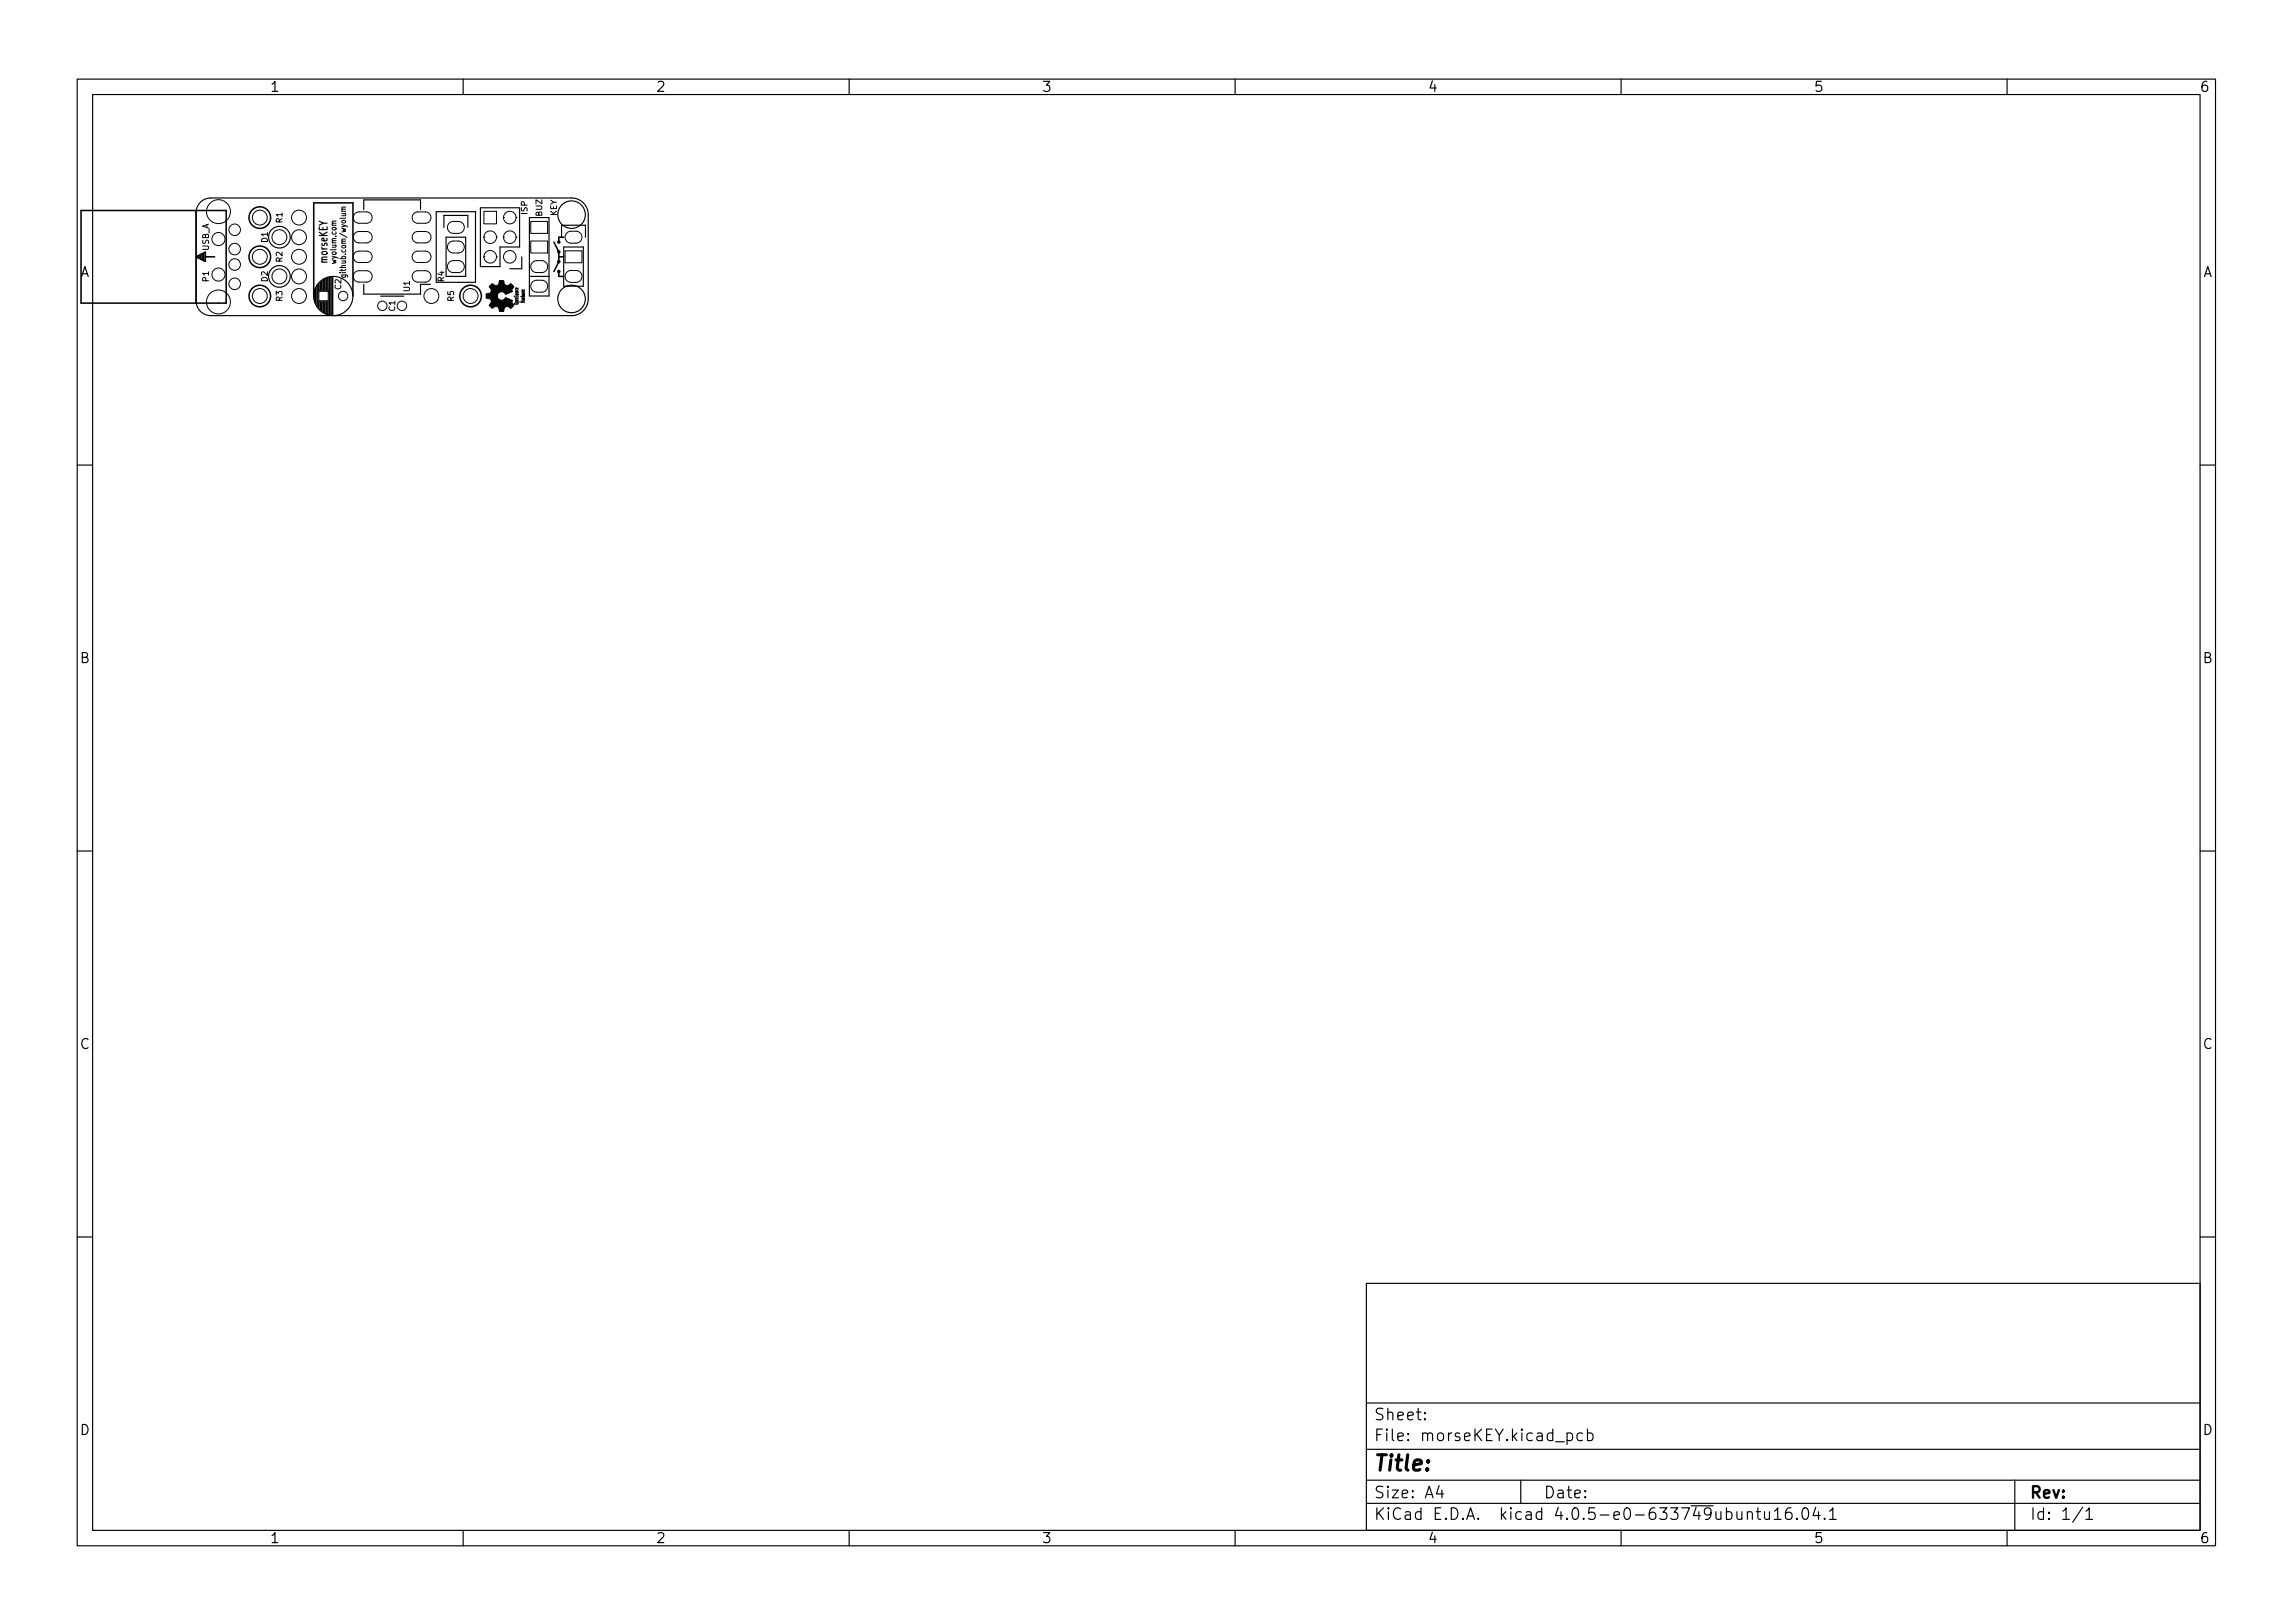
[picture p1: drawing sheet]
<svg xmlns="http://www.w3.org/2000/svg" width="297mm" height="210mm" viewBox="0 0 297 210" stroke-linecap="round" stroke-linejoin="round" font-family="sans-serif">
<defs><g id="words">
<text font-size="2.8" x="178" y="190.6">Title:</text>
<g font-size="2.1">
<text x="178" y="184">Sheet:</text>
<text x="178" y="186.7">File: morseKEY.kicad_pcb</text>
<text x="178" y="196.9">KiCad E.D.A. kicad 4.0.5-e0-633749ubuntu16.04.1</text>
<text x="178" y="194.1">Size: A4</text>
<text x="200" y="194.1">Date:</text>
<text x="263" y="194.1">Rev:</text>
<text x="263" y="196.9">Id: 1/1</text>
</g>
<g font-size="1.8">
<text x="35" y="11.9">1</text>
<text x="85" y="11.9">2</text>
<text x="135" y="11.9">3</text>
<text x="185" y="11.9">4</text>
<text x="235" y="11.9">5</text>
<text x="285" y="11.9">6</text>
<text x="10.3" y="35.9">A</text>
<text x="285.3" y="35.9">A</text>
<text x="10.3" y="85.9">B</text>
<text x="285.3" y="85.9">B</text>
<text x="10.3" y="135.9">C</text>
<text x="285.3" y="135.9">C</text>
<text x="10.3" y="185.9">D</text>
<text x="285.3" y="185.9">D</text>
<text x="35" y="199.9">1</text>
<text x="85" y="199.9">2</text>
<text x="135" y="199.9">3</text>
<text x="185" y="199.9">4</text>
<text x="235" y="199.9">5</text>
<text x="285" y="199.9">6</text>
</g>
<text font-size="1.4" x="42.4" y="34" transform="rotate(-90 42.4 34)">morseKEY</text>
<g font-size="1.1">
<text x="36.6" y="28.9" transform="rotate(-90 36.6 28.9)">R1</text>
<text x="68.3" y="27.8" transform="rotate(-90 68.3 27.8)">ISP</text>
<text x="70.2" y="28" transform="rotate(-90 70.2 28)">BUZ</text>
<text x="72.1" y="28" transform="rotate(-90 72.1 28)">KEY</text>
<text x="27.1" y="32.5" transform="rotate(-90 27.1 32.5)">USB_A</text>
<text x="34.7" y="31.4" transform="rotate(-90 34.7 31.4)">D1</text>
<text x="36.6" y="33.9" transform="rotate(-90 36.6 33.9)">R2</text>
<text x="43.6" y="34" transform="rotate(-90 43.6 34)">wyolum.com</text>
<text x="44.8" y="35.5" transform="rotate(-90 44.8 35.5)">github.com/wyolum</text>
<text x="27.1" y="36.5" transform="rotate(-90 27.1 36.5)">P1</text>
<text x="34.7" y="36.5" transform="rotate(-90 34.7 36.5)">D2</text>
<text x="36.6" y="39" transform="rotate(-90 36.6 39)">R3</text>
<text x="44.2" y="37.5" transform="rotate(-90 44.2 37.5)">C2</text>
<text x="51.2" y="40.3" transform="rotate(-90 51.2 40.3)">C1</text>
<text x="53.1" y="37.8" transform="rotate(-90 53.1 37.8)">U1</text>
<text x="57.5" y="36.5" transform="rotate(-90 57.5 36.5)">R4</text>
<text x="58.8" y="39" transform="rotate(-90 58.8 39)">R5</text>
</g>
<g font-size=".7">
<text x="67.2" y="39.4" transform="rotate(-90 67.2 39.4)">OpenSource</text>
<text x="68" y="39.2" transform="rotate(-90 68 39.2)">Hardware</text>
</g>
</g></defs>
<g fill="none" stroke="#000" stroke-width=".15">
<path d="M10 10.2h277v190.1h-277zM12 12.2h273v186.1h-273zM60 10.2v2M110 10.2v2M160 10.2v2M210 10.2v2M260 10.2v2M26 26.2a1.9 1.9 0 0 1 1.3-.6h46.7a2.16 2.16 0 0 1 2.2 2.2v10.9a2.16 2.16 0 0 1-2.2 2.2h-46.7a1.91 1.91 0 0 1-1.9-1.9v-11.4a1.9 1.9 0 0 1 .6-1.4zM47.1 27.2v-1.3h7.4v1.3M47.1 36.8v1.3h7.4v-1.3h1.3M49.3 38.4h3M56.5 27.4h5.1v9.2h-5.1z"/>
<path d="M57.5 29.5v-1.6h3.1v1.6M57.8 30.7h2.5v5.1h-2.5zM62.2 26.9h5.1v5.1h-2.5v2.5h-2.6zM67.6 33.3v1.5h-1.6M68.6 28.2h2.5v10.1h-2.5zM68.6 35.8h2.5M72.7 30.7v-1.5h3.1v1.5M73 32h2.6v5.1h-2.6zM49.3 40.9h3M10 60.2h2M285 60.2h2M10 110.2h2"/>
<path d="M285 110.2h2M10 160.2h2M177 166.3h108v32h-108zM285 160.2h2M60 198.3v2M110 198.3v2M160 198.3v2M177 194.8h108M177 191.8h108M177 187.8h108M177 181.8h108M184.6 183.8v.1h-.1l.1-.1v.1"/>
<path d="M184.6 183v.1h-.1l.1-.1v.1M186.4 192.5l-.3 1h.9M186.8 193v1M197 191.8v3M203 185.7l.4-.1 .3 .3v.4l-.1 .3h-.2h-.4M205 185.7l-.4-.1-.3 .3v.4l.1 .3h.2h.4M205.6 185.7l.5-.1 .3 .3v.4l-.2 .3h-.1h-.5M205.6 185.1v1.5M210 198.3v2M226.4 196a.37 .37 0 0 1 .6 0v.8M226.4 195.8v1M227.5 195.8h.6"/>
<path d="M227.7 195.3v1.3l.1 .2h.3M228.6 195.8v1a.41 .41 0 0 0 .6-.1M229.2 195.8v1M229.9 195.8l.4-.5v1.5M229.9 196.8h.8M232 195.3a.59 .59 0 0 0-.7 .7v.5l.1 .3h.5l.2-.1v-.5l-.1-.2-.4-.1-.3 .3M232.8 196.7l.1 .1h-.1h-.1l.1-.1v.1M233.6 195.4a.36 .36 0 0 1 .6 .2 .77 .77 0 0 1-.4 1.2 1 1 0 0 1-.2-1.4zM235.2 195.3l-.3 1h.9M235.6 195.8v1M236.4 196.7v.1h-.1l.1-.1v.1M237 195.8l.4-.5v1.5"/>
<path d="M237 196.8h.9M260 198.3v2M261 191.8v6.5M269.8 195.3l-1.3 1.9M270.2 195.8l.4-.5v1.5M270.2 196.8h.9"/>
<circle cx="36.2" cy="35.8" r="1.4"/>
<circle cx="36.2" cy="30.7" r="1.4"/>
<circle cx="43.2" cy="38.3" r="2.54"/>
<circle cx="74" cy="27.8" r="1.78"/>
<circle cx="74" cy="38.7" r="1.78"/>
</g>
<g fill="none" stroke="#000" stroke-width=".2">
<path d="M10.5 27.3h18.8v12h-18.8zM25.4 33.3l1.2-.6v1.2zM25.4 27.3v12M25.6 33.2v.2M25.8 33.1v.4M26 33v.6M26.2 32.9v.8M26.4 32.8v1M26.6 33.3h1.2M40.6 38.3v-12h5.1v12M40.7 37.8v1.1M40.9 37.3v2"/>
<path d="M41.1 36.9v2.8M41.3 36.7v.8M41.3 39.1v.8M41.5 36.5v1M41.5 39.1v1M41.7 36.3v1.2M41.7 39.1v1.2M41.9 36.2v1.3M41.9 39.1v1.3M42.1 36.1v1.4M42.1 39.1v1.5M42.3 36v1.5"/>
<path d="M42.3 39.1v1.6M42.5 35.9v1.6M42.5 39.1v1.6M42.7 35.9v4.9M42.9 35.9v4.9M43.1 35.8v5M71.8 31.4l.6 1.2v1.3l-.6 1.3M72.4 35.2v.6h.6M72.4 33.3h.6M73 30.7h-.6v.7"/>
<circle cx="33.7" cy="28.2" r="1.4"/>
<circle cx="33.7" cy="38.3" r="1.4"/>
<circle cx="33.7" cy="33.3" r="1.4"/>
<circle cx="61" cy="38.3" r="1.4"/>
<circle cx="72.4" cy="35.2" r=".13"/>
<circle cx="72.4" cy="32.6" r=".13"/>
<circle cx="72.4" cy="33.9" r=".13"/>
<circle cx="72.4" cy="31.4" r=".13"/>
</g>
<g fill="none" stroke="#000" stroke-width=".13">
<path d="M41.2 37.6h1.5v1.5h-1.5zM41.3 37.7h1.2v1.3h-1.2zM44.3 35.6h.6l.1 .1v.2M44.3 35.6v.2l.1 .1h.3v-.3M46 27.7l.4-.2h1.1a.74 .74 0 0 1 .7 .7 .74 .74 0 0 1-.7 .7h-1a.74 .74 0 0 1-.7-.4 .74 .74 0 0 1 .2-.8zM46 30.2l.4-.2h1.1a.74 .74 0 0 1 .7 .7 .74 .74 0 0 1-.7 .8h-1a.74 .74 0 0 1-.7-.5 .74 .74 0 0 1 .2-.8zM46 32.7l.4-.2h1.1a.74 .74 0 0 1 .7 .8 .74 .74 0 0 1-.7 .7h-1a.74 .74 0 0 1-.7-.4 .74 .74 0 0 1 .2-.9zM46 35.3l.4-.2h1.1a.74 .74 0 0 1 .7 .7 .74 .74 0 0 1-.7 .7h-1a.74 .74 0 0 1-.7-.4 .74 .74 0 0 1 .2-.8zM53.6 35.3l.4-.2h1.1a.74 .74 0 0 1 .7 .7 .74 .74 0 0 1-.7 .7h-1a.74 .74 0 0 1-.7-.4 .74 .74 0 0 1 .2-.8zM53.6 32.7l.4-.2h1.1a.74 .74 0 0 1 .7 .8 .74 .74 0 0 1-.7 .7h-1a.74 .74 0 0 1-.7-.4 .74 .74 0 0 1 .2-.9zM53.6 30.2l.4-.2h1.1a.74 .74 0 0 1 .7 .7 .74 .74 0 0 1-.7 .8h-1a.74 .74 0 0 1-.7-.5 .74 .74 0 0 1 .2-.8zM53.6 27.7l.4-.2h1.1a.74 .74 0 0 1 .7 .7 .74 .74 0 0 1-.7 .7h-1a.74 .74 0 0 1-.7-.4 .74 .74 0 0 1 .2-.8z"/>
<path d="M58.2 28.9l.4-.2h.8a.77 .77 0 0 1 .7 .8 .77 .77 0 0 1-.7 .7h-.7a.77 .77 0 0 1-.7-.4 .77 .77 0 0 1 .2-.9zM58.2 31.5l.4-.3h.8a.77 .77 0 0 1 .7 .8 .77 .77 0 0 1-.7 .8h-.7a.77 .77 0 0 1-.7-.5 .77 .77 0 0 1 .2-.8zM58.2 34l.4-.2h.8a.77 .77 0 0 1 .7 .7 .77 .77 0 0 1-.7 .8h-.7a.77 .77 0 0 1-.7-.5 .77 .77 0 0 1 .2-.8zM62.7 33.3h.1M62.7 33.3a.81 .81 0 0 1 .8-.8 .81 .81 0 0 1 .8 .8M62.7 33.3a.81 .81 0 0 0 .8 .8 .81 .81 0 0 0 .8-.8M62.7 30.7h.1M62.7 30.7a.81 .81 0 0 1 .8-.8 .81 .81 0 0 1 .8 .8M62.7 30.7a.81 .81 0 0 0 .8 .8 .81 .81 0 0 0 .8-.8M62.7 27.4h1.6v1.6h-1.6zM64.3 33.3h.1M64.3 30.7h.1"/>
<path d="M65.2 30.7h.1M65.2 30.7a.81 .81 0 0 1 .8-.8 .81 .81 0 0 1 .9 .8M65.2 30.7a.81 .81 0 0 0 .8 .8 .81 .81 0 0 0 .9-.8M65.2 28.2h.1M65.2 28.2a.81 .81 0 0 1 .8-.8 .81 .81 0 0 1 .9 .8M65.2 28.2a.81 .81 0 0 0 .8 .8 .81 .81 0 0 0 .9-.8M66.9 30.7h.1M66.9 28.2h.1M68.8 31.2h2.1v1.6h-2.1zM68.8 28.7h2.1v1.5h-2.1zM69 36.5l.4-.2h.8a.77 .77 0 0 1 .7 .8 .77 .77 0 0 1-.7 .8h-.7a.77 .77 0 0 1-.7-.5 .77 .77 0 0 1 .2-.9zM69 34l.4-.2h.8a.77 .77 0 0 1 .7 .7 .77 .77 0 0 1-.7 .8h-.7a.77 .77 0 0 1-.7-.5 .77 .77 0 0 1 .2-.8z"/>
<path d="M73.2 32.5h2.2v1.5h-2.2zM73.4 30.2l.4-.2h.8a.77 .77 0 0 1 .8 .7 .77 .77 0 0 1-.8 .8h-.6a.77 .77 0 0 1-.7-.5 .77 .77 0 0 1 .1-.8zM73.4 35.3l.4-.3h.8a.77 .77 0 0 1 .8 .8 .77 .77 0 0 1-.8 .8h-.6a.77 .77 0 0 1-.7-.5 .77 .77 0 0 1 .1-.8z"/>
<circle cx="28.3" cy="35.6" r=".85"/>
<circle cx="28.3" cy="31" r=".85"/>
<circle cx="28.3" cy="39.1" r="1.55"/>
<circle cx="28.3" cy="27.4" r="1.55"/>
<circle cx="30.4" cy="29.8" r=".75"/>
<circle cx="30.4" cy="36.8" r=".75"/>
<circle cx="30.4" cy="34.3" r=".75"/>
<circle cx="30.4" cy="32.3" r=".75"/>
<circle cx="33.7" cy="33.3" r=".97"/>
<circle cx="33.7" cy="38.3" r=".97"/>
<circle cx="33.7" cy="28.2" r=".97"/>
<circle cx="36.2" cy="30.7" r=".97"/>
<circle cx="36.2" cy="35.8" r=".97"/>
<circle cx="38.7" cy="35.8" r=".97"/>
<circle cx="38.7" cy="33.3" r=".97"/>
<circle cx="38.7" cy="38.3" r=".97"/>
<circle cx="38.7" cy="28.2" r=".97"/>
<circle cx="38.7" cy="30.7" r=".97"/>
<circle cx="44.4" cy="38.3" r=".61"/>
<circle cx="49.5" cy="39.6" r=".61"/>
<circle cx="52.1" cy="39.6" r=".61"/>
<circle cx="55.9" cy="38.3" r=".97"/>
<circle cx="61" cy="38.3" r=".97"/>
<circle cx="66" cy="33.3" r=".81"/>
</g>
<path d="M63.6 36.9a.19 .19 0 0 1 .2-.2 .19 .19 0 0 1 .2 .2 .43 .43 0 0 0 .5 0 .43 .43 0 0 0 .2-.5h.5l.1 .1a.32 .32 0 0 0 .3 .5h.2l.2-.1a.27 .27 0 0 1 .3-.1 .27 .27 0 0 1 .2 .2l.1 .1a.59 .59 0 0 0-.2 .7l-.9 .3a.57 .57 0 0 0-.9-.2 .57 .57 0 0 0 .1 1 .57 .57 0 0 0 .8-.3l.9 .3v.1a.25 .25 0 0 0 .1 .4 .34 .34 0 0 1-.3 .5 .51 .51 0 0 0-.7-.2 .51 .51 0 0 0-.3 .6h-.5a.6 .6 0 0 0-.5-.6l-.2 .1a.33 .33 0 0 1-.4 0 .33 .33 0 0 1-.1-.4l.2-.3-.1-.2a.64 .64 0 0 0-.6-.3v-.3a.2 .2 0 0 1 0-.3 .2 .2 0 0 1 .2 0 .43 .43 0 0 0 .4-.3 .43 .43 0 0 0-.2-.5v-.1z" fill="#000" stroke="#000" stroke-width=".13"/>
<use href="#words"/>
</svg>
